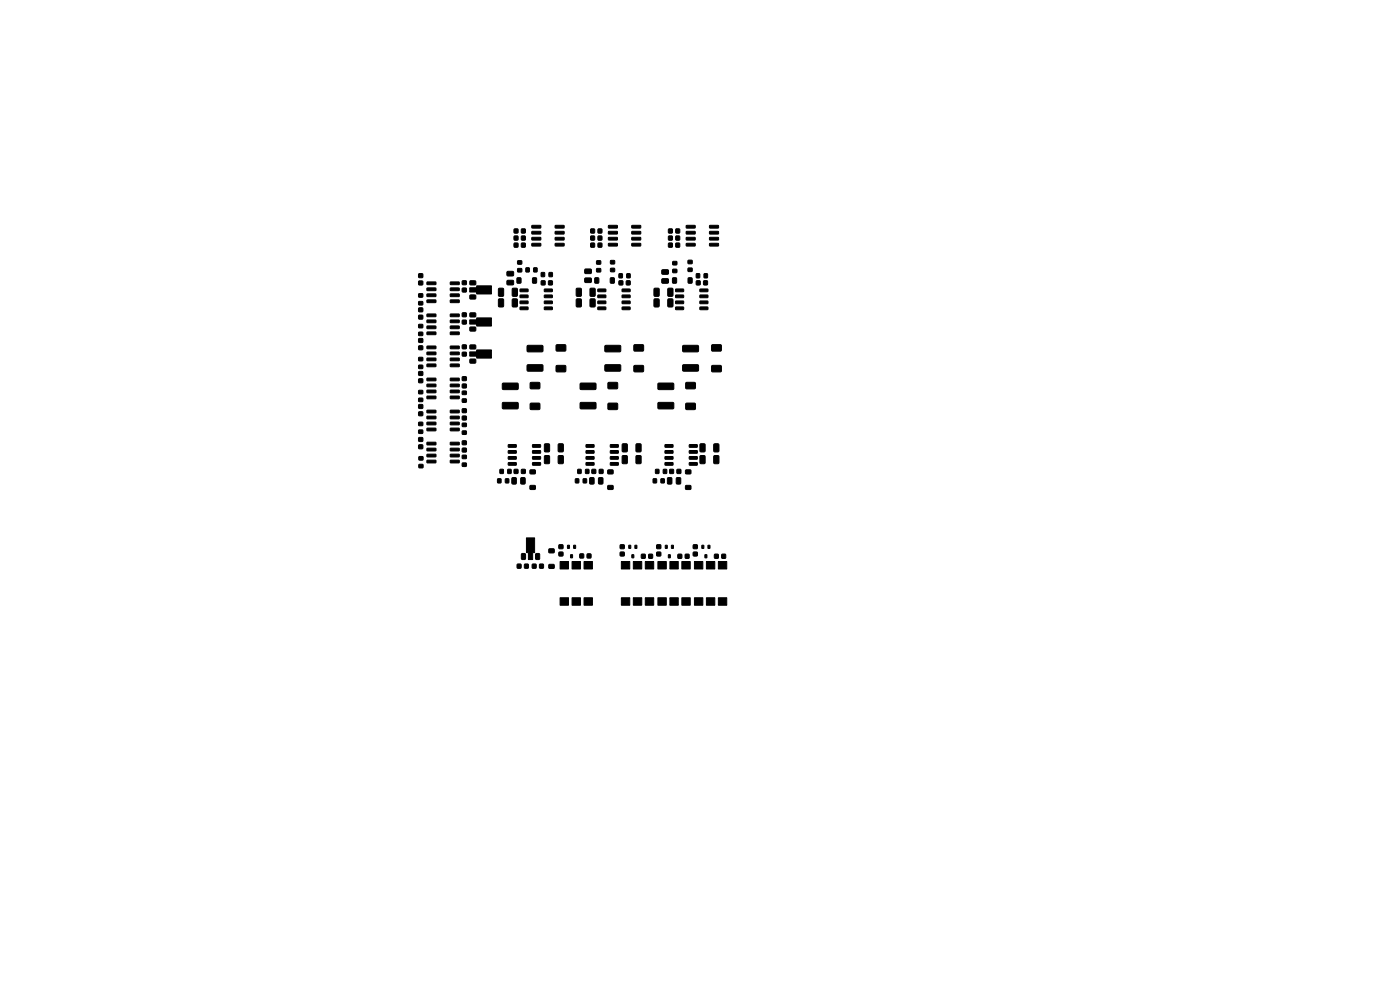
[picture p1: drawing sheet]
<svg xmlns="http://www.w3.org/2000/svg" width="297mm" height="210mm" viewBox="0 0 297 210" stroke-linecap="round" stroke-linejoin="round" font-family="sans-serif">
<g fill="#000" stroke="#000" stroke-width=".21">
<path d="M88.8 58.1h.9v.8h-.9zM90.6 59.8h1.8l.1 .5-1.9 .1zM95.5 59.8h1.9v.5l-1.8 .1zM98.1 59.6h.8v.8h-.8zM99.7 59.6h1.1l.1 .7-.2 .1h-.9l-.1-.2zM107.6 57.6h1.2l.2 .2v.6l-.3 .2-1-.1-.2-.2zM107.6 59.5h1.2l.2 .2v.6l-.3 .1h-1l-.2-.2zM109.7 59h.8v1h-.8zM109.1 51.6h.8v.8h-.8zM109.1 48.6h.8v.8h-.8zM109.1 50.1h.8v.8h-.8zM109.8 55.3h.9v.7h-.9z"/>
<path d="M109.8 57h.9v.7h-.9zM110.6 51.6h.8v.8h-.8zM110.6 48.6h.8v.8h-.8zM110.6 50.1h.8v.8h-.8zM111.6 56.8h.7v.9h-.7zM113 59h.8v1h-.8zM113.2 56.8h.7v.9h-.7zM112.8 47.8h1.9v.5l-1.8 .1zM112.8 49.1h1.9v.5l-1.8 .1zM112.8 50.4l1.9-.1v.5l-1.8 .1zM112.8 51.6h1.9v.5l-1.8 .1zM114.8 59.6h.8v.8h-.8z"/>
<path d="M114.8 57.8h.7v.9h-.7zM116.4 59.6h.8v.8h-.8zM116.5 57.8h.7v.9h-.7zM117.8 51.6h1.8l.1 .5-1.9 .1zM117.8 50.4l1.8-.1 .1 .5-1.9 .1zM117.8 49.1h1.8l.1 .5-1.9 .1zM117.8 47.8h1.8l.1 .5-1.9 .1zM124.1 57.1h1.2l.2 .2v.6l-.3 .1h-1l-.2-.2zM124.1 59h1.2l.2 .2v.6l-.3 .2-1-.1-.2-.2zM126.2 59h.8v1h-.8zM125.3 50.1h.8v.8h-.8zM125.3 51.6h.8v.8h-.8z"/>
<path d="M125.3 48.6h.8v.8h-.8zM126.6 55.3h.8v.7h-.8zM126.6 57h.8v.7h-.8zM126.9 50.1h.8v.8h-.8zM126.9 51.6h.8v.8h-.8zM126.9 48.6h.8v.8h-.8zM129.5 59h.8v1h-.8zM129.5 56.9h.9v.7h-.9zM129.5 55.3h.9v.7h-.9zM129.1 47.8h1.8l.1 .5-1.9 .1zM129.1 49.1h1.8l.1 .5-1.9 .1zM129.1 50.4l1.8-.1 .1 .5-1.9 .1z"/>
<path d="M129.1 51.6h1.8l.1 .5-1.9 .1zM131.3 58.1h.7v.8h-.7zM131.3 59.6h.8v.8h-.8zM132.9 59.6h.8v.8h-.8zM133 58.1h.7v.8h-.7zM134 51.6h1.9v.5l-1.8 .1zM134 50.4l1.9-.1v.5l-1.8 .1zM134 49.1h1.9v.5l-1.8 .1zM134 47.8h1.9v.5l-1.8 .1zM140.4 57.3l1.3-.1 .1 .2v.6l-.2 .2h-1.1l-.1-.2zM140.4 59.2l1.3-.1 .1 .2v.6l-.2 .2h-1.1l-.1-.2zM142.7 59h.8v1h-.8z"/>
<path d="M141.8 51.6h.8v.8h-.8zM141.8 50.1h.8v.8h-.8zM141.8 48.6h.8v.8h-.8zM142.7 55.5h.9v.7h-.9zM142.7 57.1h.9v.7h-.9zM143.4 51.6h.8v.8h-.8zM143.4 50.1h.8v.8h-.8zM143.4 48.6h.8v.8h-.8zM146 59h.8v1h-.8zM146 56.9h.8v.7h-.8zM146 55.2h.8v.7h-.8zM145.6 47.8h1.8l.1 .5-1.9 .1z"/>
<path d="M145.6 49.1h1.8l.1 .5-1.9 .1zM145.6 50.4l1.8-.1 .1 .5-1.9 .1zM145.6 51.6h1.8l.1 .5-1.9 .1zM147.7 59.6h.8v.8h-.8zM147.7 58.1h.7v.8h-.7zM149.3 59.6h.8v.8h-.8zM149.4 58.1h.7v.8h-.7zM150.5 51.6h1.9v.5l-1.8 .1zM150.5 50.4l1.9-.1v.5l-1.8 .1zM150.5 49.1h1.9v.5l-1.8 .1zM150.5 47.8h1.9v.5l-1.8 .1zM88.8 66.9h.9v.8h-.9z"/>
<path d="M88.8 65.3h.9v.8h-.9zM88.8 78.8h.9v.8h-.9zM88.8 59.6h.9v.8h-.9zM88.8 73.4h.9v.8h-.9zM88.8 71.8h.9v.8h-.9zM88.8 68.8h.9v.7h-.9zM88.8 70.5h.9v.7h-.9zM88.8 75.8h.9v.7h-.9zM88.8 77.5h.9v.7h-.9zM88.8 62.3h.9v.7h-.9zM88.8 64h.9v.7h-.9zM90.6 66.6h1.8l.1 .5-1.9 .1z"/>
<path d="M90.6 67.9h1.8l.1 .5-1.9 .1zM90.6 69.2l1.8-.1 .1 .5-1.9 .1zM90.6 70.4h1.8l.1 .5-1.9 .1zM90.6 73.4h1.8l.1 .5-1.9 .1zM90.6 74.7h1.8l.1 .5-1.9 .1zM90.6 76l1.8-.1 .1 .5-1.9 .1zM90.6 77.2h1.8l.1 .5-1.9 .1zM90.6 61.1h1.8l.1 .5-1.9 .1zM90.6 62.4l1.8-.1 .1 .5-1.9 .1zM90.6 63.6h1.8l.1 .5-1.9 .1zM95.5 70.4h1.9v.5l-1.8 .1zM95.5 69.2l1.9-.1v.5l-1.8 .1z"/>
<path d="M95.5 67.9h1.9v.5l-1.8 .1zM95.5 66.6h1.9v.5l-1.8 .1zM95.5 77.2h1.9v.5l-1.8 .1zM95.5 76l1.9-.1v.5l-1.8 .1zM95.5 74.7h1.9v.5l-1.8 .1zM95.5 73.4h1.9v.5l-1.8 .1zM95.5 63.6h1.9v.5l-1.8 .1zM95.5 62.4l1.9-.1v.5l-1.8 .1zM95.5 61.1h1.9v.5l-1.8 .1zM98.1 66.4h.8v.8h-.8zM98.1 67.9h.8v.8h-.8zM98.1 79.9h.8v.8h-.8z"/>
<path d="M98.1 61.1h.8v.8h-.8zM98.1 73.2h.8v.8h-.8zM98.1 74.7h.8v.8h-.8zM99.7 62.6h1.1l.1 .7-.2 .1h-.9l-.1-.2zM99.7 66.4h1.1l.1 .7-.2 .2-.9-.1-.1-.2zM99.7 69.4h1.1l.1 .7-.2 .2-.9-.1-.1-.2zM99.7 73.2h1.1l.1 .7-.2 .1h-.9l-.1-.2zM99.7 76.2h1.1l.1 .7-.2 .1h-.9l-.1-.2zM99.7 61h1.4v-.4h3.1v1.8h-3.1v-.4h-1.4zM99.7 67.9h1.4v-.5h3.1v1.8h-3.1v-.5h-1.4zM99.7 74.7h1.4v-.5h3.1v1.8h-3.1v-.4h-1.4zM105.8 63.4h.8l.2 .1v1.4l-.1 .2h-.7l-.3-.1z"/>
<path d="M105.8 61.2l.8-.1 .2 .2v1.3l-.1 .3h-.7l-.3-.2zM108.7 63.4h.8l.3 .1v1.4l-.2 .2h-.7l-.2-.1zM108.7 61.2l.8-.1 .3 .2v1.3l-.2 .3h-.7l-.2-.2zM110.3 61.3h1.7v.5l-1.6 .1zM110.3 62.6h1.7v.5l-1.6 .1zM110.3 63.9l1.7-.1v.5l-1.6 .1zM110.3 65.1h1.7v.5l-1.6 .1zM111.9 77.4h3.1l.2 .2v1l-.3 .1h-2.9l-.2-.2zM111.9 73.3h3.1l.2 .2v1l-.3 .2-2.9-.1-.2-.2zM115.5 65.1h1.6l.1 .5-1.7 .1zM115.5 63.9l1.6-.1 .1 .5-1.7 .1zM115.5 62.6h1.6l.1 .5-1.7 .1z"/>
<path d="M115.5 61.3h1.6l.1 .5-1.7 .1zM118 73.2l1.9-.1 .2 .3-.1 .9-.2 .2h-1.7l-.2-.2zM118 77.6l1.9-.1 .2 .2-.1 1-.2 .2h-1.7l-.2-.2zM122.3 61.2l.8-.1 .2 .2 .1 1.3-.2 .3h-.7l-.3-.2zM122.3 63.4h.8l.2 .1 .1 1.4-.2 .2h-.7l-.3-.1zM125.2 61.2l.8-.1 .3 .2v1.3l-.2 .3h-.7l-.2-.2zM125.2 63.4h.8l.3 .1v1.4l-.2 .2h-.7l-.2-.1zM126.8 61.3h1.7v.5l-1.6 .1zM126.8 62.6h1.7v.5l-1.6 .1zM126.8 63.9l1.7-.1v.5l-1.6 .1zM126.8 65.1h1.7v.5l-1.6 .1zM128.4 77.4h3.1l.2 .2v1l-.2 .1h-3l-.2-.2z"/>
<path d="M128.4 73.3h3.1l.2 .2v1l-.2 .2-3-.1-.2-.2zM132 65.1h1.6l.1 .5-1.7 .1zM132 63.9l1.6-.1 .1 .5-1.7 .1zM132 62.6h1.6l.1 .5-1.7 .1zM132 61.3h1.6l.1 .5-1.7 .1zM134.5 73.2l1.9-.1 .1 .3v.9l-.2 .2h-1.7l-.1-.2zM134.5 77.6l1.9-.1 .1 .2v1l-.2 .2h-1.7l-.1-.2zM138.8 61.2l.8-.1 .2 .2 .1 1.3-.2 .3h-.7l-.3-.2zM138.8 63.4h.8l.2 .1 .1 1.4-.2 .2h-.7l-.3-.1zM141.7 61.2l.8-.1 .3 .2v1.3l-.2 .3h-.7l-.2-.2zM141.7 63.4h.8l.3 .1v1.4l-.2 .2h-.7l-.2-.1zM144.9 77.4h3.1l.2 .2v1l-.3 .1h-2.9l-.2-.2z"/>
<path d="M144.9 73.3h3.1l.2 .2v1l-.3 .2-2.9-.1-.2-.2zM143.3 61.3h1.7v.5l-1.6 .1zM143.3 62.6h1.7v.5l-1.6 .1zM143.3 63.9l1.7-.1v.5l-1.6 .1zM143.3 65.1h1.7v.5l-1.6 .1zM148.5 65.1h1.6l.1 .5-1.7 .1zM148.5 63.9l1.6-.1 .1 .5-1.7 .1zM148.5 62.6h1.6l.1 .5-1.7 .1zM148.5 61.3h1.6l.1 .5-1.7 .1zM151 73.2l1.9-.1 .1 .3v.9l-.2 .2h-1.7l-.2-.2zM151 77.6l1.9-.1 .1 .2v1l-.2 .2h-1.7l-.2-.2zM88.8 87.4h.9v.8h-.9z"/>
<path d="M88.8 85.8h.9v.8h-.9zM88.8 80.4h.9v.8h-.9zM88.8 94.4h.9v.8h-.9zM88.8 92.8h.9v.8h-.9zM88.8 82.8h.9v.7h-.9zM88.8 84.5h.9v.7h-.9zM88.8 89.6h.9v.7h-.9zM88.8 91.2h.9v.7h-.9zM88.9 96.9h.8v.7h-.8zM88.9 98.5h.8v.7h-.8zM90.6 80.2h1.8l.1 .5-1.9 .1zM90.6 81.5h1.8l.1 .5-1.9 .1z"/>
<path d="M90.6 82.8l1.8-.1 .1 .5-1.9 .1zM90.6 84h1.8l.1 .5-1.9 .1zM90.6 87h1.8l.1 .5-1.9 .1zM90.6 88.3h1.8l.1 .5-1.9 .1zM90.6 89.6l1.8-.1 .1 .5-1.9 .1zM90.6 90.8h1.8l.1 .5-1.9 .1zM90.6 93.8h1.8l.1 .5-1.9 .1zM90.6 95.1h1.8l.1 .5-1.9 .1zM90.6 96.4l1.8-.1 .1 .5-1.9 .1zM90.6 97.6h1.8l.1 .5-1.9 .1zM95.5 84h1.9v.5l-1.8 .1zM95.5 82.8l1.9-.1v.5l-1.8 .1z"/>
<path d="M95.5 81.5h1.9v.5l-1.8 .1zM95.5 80.2h1.9v.5l-1.8 .1zM95.5 90.8h1.9v.5l-1.8 .1zM95.5 89.6l1.9-.1v.5l-1.8 .1zM95.5 88.3h1.9v.5l-1.8 .1zM95.5 87h1.9v.5l-1.8 .1zM95.5 97.6h1.9v.5l-1.8 .1zM95.5 96.4l1.9-.1v.5l-1.8 .1zM95.5 95.1h1.9v.5l-1.8 .1zM95.5 93.8h1.9v.5l-1.8 .1zM98.1 98.2h.8v.7h-.8zM98.1 96.6h.8v.7h-.8z"/>
<path d="M98.1 91.4h.8v.7h-.8zM98.1 89.8h.8v.7h-.8zM98.1 84.6h.8v.7h-.8zM98.1 83h.8v.7h-.8zM98.1 86.7h.8v.8h-.8zM98.1 88.3h.8v.8h-.8zM98.1 93.5h.8v.8h-.8zM98.1 95.1h.8v.8h-.8zM98.1 81.5h.8v.8h-.8zM106.1 99.6h.7v.8h-.7zM106.6 85.4h3.2l.1 .2v1l-.2 .1h-3l-.2-.2zM106.6 81.3h3.2l.1 .2v1l-.2 .2-3-.1-.2-.2z"/>
<path d="M107.7 99.6h.7v.8h-.7zM107.8 94.3h1.7v.5l-1.6 .1zM107.8 95.6h1.7v.5l-1.6 .1zM107.8 96.9l1.7-.1v.5l-1.6 .1zM107.8 98.1h1.7v.5l-1.6 .1zM109.1 99.6h.8v.8h-.8zM110.6 99.6h.8v.8h-.8zM113 98.1h1.6l.1 .5-1.7 .1zM113 96.9l1.6-.1 .1 .5-1.7 .1zM113 95.6h1.6l.1 .5-1.7 .1zM113 94.3h1.6l.1 .5-1.7 .1zM112.5 81.2l1.9-.1 .1 .3v.9l-.2 .2h-1.7l-.1-.2z"/>
<path d="M112.5 85.6l1.9-.1 .1 .2v1l-.2 .2h-1.7l-.1-.2zM115.5 96.7l.9-.1 .2 .2v1.3l-.2 .3h-.7l-.2-.2zM115.5 94.2l.9-.1 .2 .2v1.3l-.2 .3h-.7l-.2-.2zM118.5 96.7l.8-.1 .2 .2v1.3l-.1 .3h-.7l-.3-.2zM118.5 94.2l.8-.1 .2 .2v1.3l-.1 .3h-.7l-.3-.2zM122.6 99.6h.7v.8h-.7zM123.1 85.4h3.2l.2 .2-.1 1-.2 .1h-3l-.1-.2zM123.1 81.3h3.2l.2 .2-.1 1-.2 .2-3-.1-.1-.2zM124.2 99.6h.7v.8h-.7zM124.3 94.3h1.7v.5l-1.6 .1zM124.3 95.6h1.7v.5l-1.6 .1zM124.3 96.9l1.7-.1v.5l-1.6 .1z"/>
<path d="M124.3 98.1h1.7v.5l-1.6 .1zM125.6 99.6h.8v.8h-.8zM127.1 99.6h.8v.8h-.8zM129.5 98.1h1.6l.1 .5-1.7 .1zM129.5 96.9l1.6-.1 .1 .5-1.7 .1zM129.5 95.6h1.6l.1 .5-1.7 .1zM129.5 94.3h1.6l.1 .5-1.7 .1zM129 81.2l1.9-.1 .2 .3-.1 .9-.2 .2h-1.7l-.2-.2zM129 85.6l1.9-.1 .2 .2-.1 1-.2 .2h-1.7l-.2-.2zM132 96.7l.8-.1 .3 .2v1.3l-.2 .3h-.7l-.2-.2zM132 94.2l.8-.1 .3 .2v1.3l-.2 .3h-.7l-.2-.2zM135 96.7l.8-.1 .2 .2v1.3l-.1 .3h-.7l-.3-.2z"/>
<path d="M135 94.2l.8-.1 .2 .2v1.3l-.1 .3h-.7l-.3-.2zM139.1 99.6h.7v.8h-.7zM139.6 85.4h3.2l.1 .2v1l-.2 .1h-3l-.2-.2zM139.6 81.3h3.2l.1 .2v1l-.2 .2-3-.1-.2-.2zM140.7 99.6h.7v.8h-.7zM141.1 94.3h1.6l.1 .5-1.7 .1zM141.1 95.6h1.6l.1 .5-1.7 .1zM141.1 96.9l1.6-.1 .1 .5-1.7 .1zM141.1 98.1h1.6l.1 .5-1.7 .1zM142.1 99.6h.8v.8h-.8zM143.6 99.6h.8v.8h-.8zM146.2 98.1h1.7v.5l-1.6 .1z"/>
<path d="M146.2 96.9l1.7-.1v.5l-1.6 .1zM146.2 95.6h1.7v.5l-1.6 .1zM146.2 94.3h1.7v.5l-1.6 .1zM145.5 81.2l1.9-.1 .2 .3-.1 .9-.2 .2h-1.7l-.1-.2zM145.5 85.6l1.9-.1 .2 .2-.1 1-.2 .2h-1.7l-.1-.2zM148.5 96.7l.8-.1 .3 .2v1.3l-.2 .3h-.7l-.2-.2zM148.5 94.2l.8-.1 .3 .2v1.3l-.2 .3h-.7l-.2-.2zM151.5 96.7l.8-.1 .2 .2v1.3l-.1 .3h-.8l-.2-.2zM151.5 94.2l.8-.1 .2 .2v1.3l-.1 .3h-.8l-.2-.2zM105.6 101.6h.7v.8h-.7zM107.2 101.6h.7v.8h-.7zM108.6 101.4l.7-.1 .2 .2v1l-.1 .2h-.6l-.2-.2z"/>
<path d="M109.7 119.7h.8v.8h-.8zM110.5 101.4l.7-.1 .2 .2v1l-.1 .2h-.6l-.2-.2zM110.7 117.5l.6-.1 .2 .1v1l-.1 .2-.8-.1zM111.3 119.7h.8v.8h-.8zM112.5 103h1v.8h-1zM112.5 99.7h1v.8h-1zM112.9 119.7h.8v.8h-.8zM111.7 114.1h1.7v3.1h-.4v1.5h-.9v-1.5h-.4zM113.7 117.5l.6-.1 .2 .1v1l-.1 .2-.8-.1zM114.5 119.7h.8v.8h-.8zM116.5 116.5h1v.7h-1zM116.5 119.8h1v.7h-1z"/>
<path d="M118.6 115.6h.8v.8h-.8zM118.6 117.1h.8v.8h-.8zM120.4 115.7h.4v.6h-.4zM121.1 117.7h.4l-.1 .6h-.4zM121.7 115.7h.4v.6h-.4zM122.1 101.6h.7v.8h-.7zM123 117.5h.8v.8h-.8zM123.7 101.6h.7v.8h-.7zM125.1 101.4l.7-.1 .2 .2 .1 1-.2 .2h-.6l-.2-.2zM124.6 117.5h.7v.8h-.7zM127 101.4l.7-.1 .2 .2v1l-.1 .2h-.6l-.2-.2zM129 103h1v.8h-1z"/>
<path d="M129 99.7h1v.8h-1zM131.6 117.1h.8v.8h-.8zM131.6 115.6h.8v.8h-.8zM133.4 115.7h.4v.6h-.4zM134.1 117.7h.4l-.1 .6h-.4zM134.7 115.7h.4v.6h-.4zM136.1 117.6h.8v.8h-.8zM137.6 117.6h.8v.8h-.8zM138.6 101.6h.7v.8h-.7zM139.3 117.1h.9v.8h-.9zM139.3 115.6h.9v.8h-.9zM140.2 101.6h.7v.8h-.7z"/>
<path d="M141.2 115.7h.4l-.1 .6h-.4zM141.6 101.4l.7-.1 .2 .2v1l-.1 .2h-.6l-.2-.2zM141.8 117.7h.4v.6h-.4zM142.5 115.7h.4l-.1 .6h-.4zM143.5 101.4l.7-.1 .2 .2v1l-.1 .2h-.6l-.2-.2zM143.8 117.6h.8v.8h-.8zM145.5 103h1v.8h-1zM145.5 99.7h1v.8h-1zM145.4 117.6h.8v.8h-.8zM147.1 117.1h.8v.8h-.8zM147.1 115.6h.8v.8h-.8zM148.9 115.7h.4v.6h-.4z"/>
<path d="M149.6 117.7h.4l-.1 .6h-.4zM150.2 115.7h.4v.6h-.4zM151.6 117.6h.8v.8h-.8zM153.1 117.6h.8v.8h-.8zM118.8 126.8h1.8v1.6h-1.8zM118.8 119.1h1.8v1.6h-1.8zM121.4 126.8h1.7v1.6h-1.7zM121.4 119.1h1.7v1.6h-1.7zM123.9 126.8h1.8v1.6h-1.8zM123.9 119.1h1.8v1.6h-1.8zM131.8 126.8h1.8v1.6h-1.8zM131.8 119.1h1.8v1.6h-1.8z"/>
<path d="M134.4 126.8h1.7v1.6h-1.7zM134.4 119.1h1.7v1.6h-1.7zM136.9 126.8h1.8v1.6h-1.8zM136.9 119.1h1.8v1.6h-1.8zM139.6 126.8h1.7v1.6h-1.7zM139.6 119.1h1.7v1.6h-1.7zM142.1 126.8h1.8v1.6h-1.8zM142.1 119.1h1.8v1.6h-1.8zM144.6 126.8h1.8v1.6h-1.8zM144.6 119.1h1.8v1.6h-1.8zM147.3 126.8h1.8v1.6h-1.8zM147.3 119.1h1.8v1.6h-1.8z"/>
<path d="M149.9 126.8h1.7v1.6h-1.7zM149.9 119.1h1.7v1.6h-1.7zM152.4 126.8h1.8v1.6h-1.8zM152.4 119.1h1.8v1.6h-1.8z"/>
</g>
</svg>
